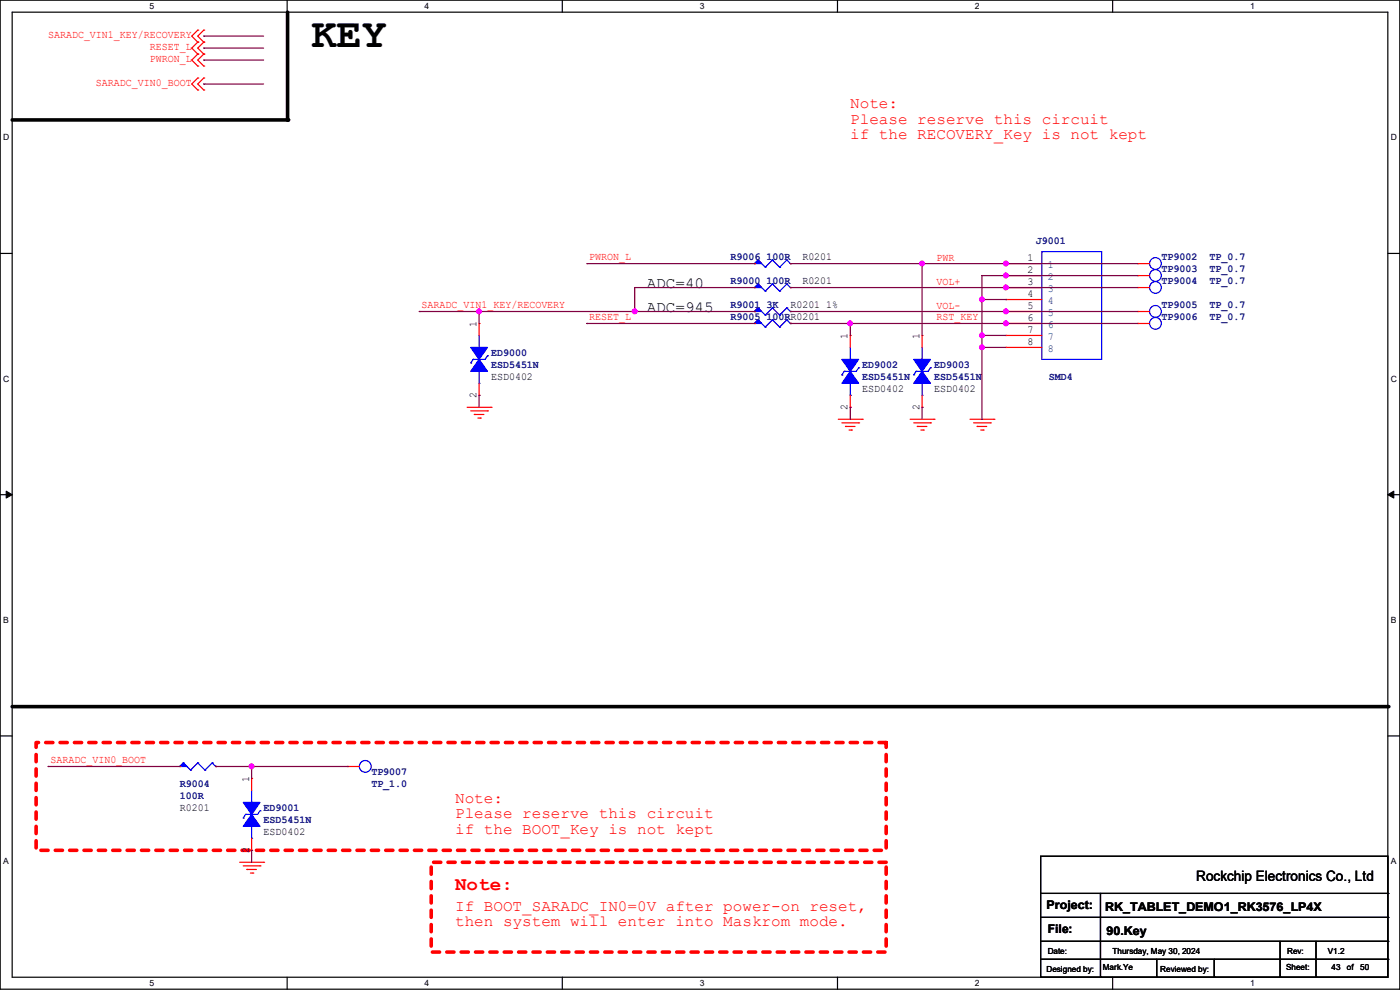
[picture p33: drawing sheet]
<svg xmlns="http://www.w3.org/2000/svg" width="297mm" height="210mm" viewBox="0 0 297 210" stroke-linecap="round" stroke-linejoin="round" font-family="sans-serif">
<defs><g id="words">
<text font-size="8.9" x="66.1" y="10">KEY</text>
<text font-size="4.1" fill="#f00" x="96.6" y="188.9">Note:</text>
<g font-size="3.3" fill="#f00">
<text x="180.4" y="23">Note:</text>
<text x="180.4" y="26.3">Please reserve this circuit</text>
<text x="180.4" y="29.6">if the RECOVERY_Key is not kept</text>
<text x="96.6" y="170.3">Note:</text>
<text x="96.6" y="173.6">Please reserve this circuit</text>
<text x="96.6" y="176.9">if the BOOT_Key is not kept</text>
<text x="96.6" y="193.2">If BOOT_SARADC_IN0=0V after power-on reset,</text>
<text x="96.6" y="196.5">then system will enter into Maskrom mode.</text>
</g>
<g font-size="3.3">
<text x="137.2" y="61.1">ADC=40</text>
<text x="137.2" y="66.2">ADC=945</text>
</g>
<text font-size="3" x="253.8" y="186.9">Rockchip Electronics Co., Ltd</text>
<g font-size="2.5">
<text x="222" y="192.9">Project:</text>
<text x="222.3" y="198">File:</text>
<text x="234.5" y="193.2">RK_TABLET_DEMO1_RK3576_LP4X</text>
<text x="234.7" y="198.2">90.Key</text>
</g>
<g font-size="2.3" fill="#f00">
<text x="10.2" y="8">SARADC_VIN1_KEY/RECOVERY</text>
<text x="31.8" y="10.5">RESET_L</text>
<text x="31.8" y="13.1">PWRON_L</text>
<text x="20.4" y="18.2">SARADC_VIN0_BOOT</text>
<text x="125" y="55.2">PWRON_L</text>
<text x="198.7" y="55.4">PWR</text>
<text x="89.5" y="65.4">SARADC_VIN1_KEY/RECOVERY</text>
<text x="198.7" y="65.6">VOL-</text>
<text x="198.7" y="60.5">VOL+</text>
<text x="125" y="67.9">RESET_L</text>
<text x="198.7" y="67.9">RST_KEY</text>
<text x="10.7" y="161.9">SARADC_VIN0_BOOT</text>
</g>
<g font-size="2.3" fill="#000080">
<text x="219.8" y="51.7">J9001</text>
<text x="155" y="55.2">R9006 100R</text>
<text x="246.4" y="55.2">TP9002</text>
<text x="246.4" y="57.8">TP9003</text>
<text x="256.6" y="55.2">TP_0.7</text>
<text x="256.6" y="57.8">TP_0.7</text>
<text x="155" y="60.3">R9000 100R</text>
<text x="155" y="65.4">R9001 3K</text>
<text x="246.4" y="60.3">TP9004</text>
<text x="246.4" y="65.4">TP9005</text>
<text x="256.6" y="60.3">TP_0.7</text>
<text x="256.6" y="65.4">TP_0.7</text>
<text x="155" y="67.9">R9005 100RR0201</text>
<text x="246.4" y="67.9">TP9006</text>
<text x="256.6" y="67.9">TP_0.7</text>
<text x="104.2" y="75.6">ED9000</text>
<text x="104.2" y="78.1">ESD5451N</text>
<text x="182.9" y="78.1">ED9002</text>
<text x="182.9" y="80.6">ESD5451N</text>
<text x="198.2" y="78.1">ED9003</text>
<text x="198.2" y="80.6">ESD5451N</text>
<text x="222.5" y="80.6">SMD4</text>
<text x="38.1" y="167">R9004</text>
<text x="78.8" y="164.5">TP9007</text>
<text x="78.8" y="167">TP_1.0</text>
<text x="38.1" y="169.5">100R</text>
<text x="55.9" y="172.1">ED9001</text>
<text x="55.9" y="174.6">ESD5451N</text>
</g>
<g font-size="2.3">
<text x="170.2" y="55.2">R0201</text>
<text x="218" y="55.4">1</text>
<text x="218" y="57.9">2</text>
<text x="167.7" y="65.4">R0201 1%</text>
<text x="170.2" y="60.3">R0201</text>
<text x="218" y="60.5">3</text>
<text x="218" y="63">4</text>
<text x="218" y="65.5">5</text>
<text x="101.1" y="69.4" transform="rotate(-90 101.1 69.4)">1</text>
<text x="179.8" y="71.9" transform="rotate(-90 179.8 71.9)">1</text>
<text x="195.1" y="71.9" transform="rotate(-90 195.1 71.9)">1</text>
<text x="218" y="68.1">6</text>
<text x="218" y="70.6">7</text>
<text x="218" y="73.2">8</text>
<text x="104.2" y="80.6">ESD0402</text>
<text x="182.9" y="83.2">ESD0402</text>
<text x="198.2" y="83.2">ESD0402</text>
<text x="101.1" y="84.4" transform="rotate(-90 101.1 84.4)">2</text>
<text x="179.8" y="86.9" transform="rotate(-90 179.8 86.9)">2</text>
<text x="195.1" y="86.9" transform="rotate(-90 195.1 86.9)">2</text>
<text x="52.8" y="165.9" transform="rotate(-90 52.8 165.9)">1</text>
<text x="38.1" y="172.1">R0201</text>
<text x="55.9" y="177.2">ESD0402</text>
<text x="52.8" y="180.9" transform="rotate(-90 52.8 180.9)">2</text>
</g>
<g font-size="2.3" fill="#004080">
<text x="222.3" y="56.9">1</text>
<text x="222.3" y="59.4">2</text>
<text x="222.3" y="61.9">3</text>
<text x="222.3" y="64.5">4</text>
<text x="222.3" y="67">5</text>
<text x="222.3" y="69.6">6</text>
<text x="222.3" y="72.1">7</text>
<text x="222.3" y="74.6">8</text>
</g>
<g font-size="1.8">
<text x="31.7" y="1.9">5</text>
<text x="90.1" y="1.9">4</text>
<text x="148.5" y="1.9">3</text>
<text x="206.8" y="1.9">2</text>
<text x="265.2" y="1.9">1</text>
<text x=".7" y="29.8">D</text>
<text x="295.1" y="29.8">D</text>
<text x=".7" y="80.9">C</text>
<text x="295.1" y="80.9">C</text>
<text x=".7" y="132.1">B</text>
<text x="295.1" y="132.1">B</text>
<text x=".7" y="183.3">A</text>
<text x="295.1" y="183.3">A</text>
<text x="222.3" y="202.3">Date:</text>
<text x="236" y="202.3">Thursday, May 30, 2024</text>
<text x="273.1" y="202.3">Rev:</text>
<text x="281.7" y="202.3">V1.2</text>
<text x="31.7" y="209.2">5</text>
<text x="90.1" y="209.2">4</text>
<text x="148.5" y="209.2">3</text>
<text x="206.8" y="209.2">2</text>
<text x="222" y="206.1">Designed by:</text>
<text x="234" y="205.9">Mark.Ye</text>
<text x="246.2" y="206.1">Reviewed by:</text>
<text x="265.2" y="209.2">1</text>
<text x="272.8" y="205.9">Sheet:</text>
<text x="282.5" y="205.9">43</text>
<text x="285.7" y="205.9">of</text>
<text x="288.6" y="205.9">50</text>
</g>
</g></defs>
<path d="M0 0h297v209.8h-297zM2.6 2.6h291.8v204.7h-291.8z" fill="none" stroke="#000" stroke-width=".25"/>
<g fill="#fff">
<path d="M31.7 .3h1v2h-1z"/>
<path d="M31.7 207.6h1v1.9h-1z"/>
</g>
<path d="M60.9 0v2.6M60.9 207.3v2.5" fill="none" stroke="#000" stroke-width=".25"/>
<g fill="#fff">
<path d="M90.1 .3h1v2h-1z"/>
<path d="M90.1 207.6h1v1.9h-1z"/>
</g>
<path d="M119.3 0v2.6M119.3 207.3v2.5" fill="none" stroke="#000" stroke-width=".25"/>
<g fill="#fff">
<path d="M148.5 .3h.9v2h-.9z"/>
<path d="M148.5 207.6h.9v1.9h-.9z"/>
</g>
<path d="M177.7 0v2.6M177.7 207.3v2.5" fill="none" stroke="#000" stroke-width=".25"/>
<g fill="#fff">
<path d="M206.8 .3h1v2h-1z"/>
<path d="M206.8 207.6h1v1.9h-1z"/>
</g>
<path d="M236.1 0v2.6M236.1 207.3v2.5" fill="none" stroke="#000" stroke-width=".25"/>
<g fill="#fff">
<path d="M265.2 .3h1v2h-1z"/>
<path d="M265.2 207.6h1v1.9h-1z"/>
<path d="M.7 28.2h1.2v1.9h-1.2z"/>
<path d="M295.1 28.2h1.2v1.9h-1.2z"/>
<path d="M.7 79.3h1.2v2h-1.2z"/>
<path d="M295.1 79.3h1.2v2h-1.2z"/>
</g>
<path d="M0 53.8h2.6M294.4 53.8h2.6" fill="none" stroke="#000" stroke-width=".25"/>
<g fill="#fff">
<path d="M.7 130.5h1.2v2h-1.2z"/>
<path d="M295.1 130.5h1.1v2h-1.1z"/>
</g>
<path d="M0 104.9h2.6M294.4 104.9h2.6" fill="none" stroke="#000" stroke-width=".25"/>
<path d="M1.3 104.2l1.3 .7-1.3 .8zM294.4 104.9l1.3-.7v1.5z" fill="#000" stroke="#000" stroke-width=".21"/>
<g fill="#fff">
<path d="M.7 181.7h1.2v2h-1.2z"/>
<path d="M295.1 181.7h1.1v2h-1.1z"/>
</g>
<g fill="none" stroke="#000" stroke-width=".25">
<path d="M0 156.1h2.6M294.4 156.1h2.6M220.8 181.7h73.6v25.6h-73.6zM220.8 189.5h73.6M220.8 194.6h73.6M220.8 199.7h73.6M233.5 189.5v17.8M271.6 199.7v7.6M279.2 199.7v7.6M294.4 189.5h.1M294.4 194.6h.1M294.4 199.7h.1"/>
<path d="M220.8 203.5h73.6M233.5 207.3h.1M245.4 207.3h.1M245.4 203.5v3.8M257.6 207.3h.1M257.6 203.5v3.8M271.6 207.3h.1M279.2 207.3h.1M294.4 203.5h.1"/>
</g>
<path d="M7.7 157.5h180.3v22.9h-180.3zM91.5 182.9h96.5v19.1h-96.5z" fill="none" stroke="#f00" stroke-width=".76" stroke-dasharray="1.5 1.5"/>
<path d="M61 2.6v22.8h-58.4M2.6 149.9h291.8" fill="none" stroke="#000" stroke-width=".76"/>
<g fill="#000">
<circle cx="61" cy="25.4" r=".38"/>
<circle cx="294.4" cy="149.9" r=".38"/>
</g>
<g fill="none" stroke="#f00" stroke-width=".25">
<path d="M42 11.5h.1M42 8.9h.1M42 14h.1M42 19.1h.1M42 16.6h.1M42 6.4h.1M42 8.9l-1.3 1.3 1.3 1.3M42 11.5l-1.3 1.2 1.3 1.3M42 16.6l-1.3 1.2 1.3 1.3M42 6.4l-1.3 1.3 1.3 1.2M43.2 11.5h.1M43.2 8.9h.1"/>
<path d="M43.2 14h.1M43.2 19.1h.1M43.2 16.6h.1M43.2 6.4h.1M43.2 8.9l-1.2 1.3 1.2 1.3M43.2 11.5l-1.2 1.2 1.2 1.3M43.2 16.6l-1.2 1.2 1.2 1.3M43.2 6.4l-1.2 1.3 1.2 1.2M160.1 55.9h.1M167.7 55.9h.1M213.4 55.9h.1M213.4 58.5h.1"/>
<path d="M213.4 55.9h7.6M213.4 58.5h7.6M241.3 55.9h.1M241.3 58.5h.1M241.3 55.9h2.6M241.3 58.5h2.6M101.6 68.6h.1M101.6 68.6v2.6M160.1 61h.1M160.1 68.6h.1M160.1 66.1h.1M167.7 61h.1"/>
<path d="M167.7 68.6h.1M167.7 66.1h.1M180.4 71.2h.1M180.4 71.2v2.5M195.6 71.2h.1M195.6 71.2v2.5M213.4 61h.1M213.4 63.5h.1M213.4 66.1h.1M213.4 68.6h.1M213.4 71.2h.1M213.4 73.7h.1"/>
<path d="M213.4 61h7.6M213.4 63.5h7.6M213.4 66.1h7.6M213.4 68.6h7.6M213.4 71.2h7.6M213.4 73.7h7.6M241.3 61h.1M241.3 66.1h.1M241.3 68.6h.1M241.3 61h2.6M241.3 66.1h2.6M241.3 68.6h2.6"/>
<path d="M99.1 86.4h5.1M99.9 87.2h3.5M100.6 87.9h.1M100.6 87.9h2.1M101.4 88.7h.5M101.6 83.9h.1M101.6 81.3v2.6M101.9 88.7h.1M103.4 87.2h.1M104.2 86.4h.1M177.8 88.9h5.1M178.6 89.7h3.6"/>
<path d="M179.4 90.5h.1M179.4 90.5h2M180.1 91.2h.5M180.4 86.4h.1M180.4 83.9v2.5M180.6 91.2h.1M182.2 89.7h.1M182.9 88.9h.1M193.1 88.9h5.1M193.8 89.7h3.6M194.6 90.5h.1M194.6 90.5h2"/>
<path d="M195.4 91.2h.5M195.6 86.4h.1M195.6 83.9v2.5M195.9 91.2h.1M197.4 89.7h.1M198.2 88.9h.1M205.8 88.9h5.1M206.5 89.7h3.6M207.3 90.5h.1M207.3 90.5h2M208.1 91.2h.5M208.6 91.2h.1"/>
<path d="M210.1 89.7h.1M210.9 88.9h.1M38.1 162.6h.1M45.8 162.6h.1M53.4 165.1h.1M53.4 165.1v2.6M53.4 177.8v2.6M73.7 162.6h.1M73.7 162.6h2.5M50.8 182.9h5.1M51.6 183.7h3.6M52.4 184.4h.1"/>
<path d="M52.4 184.4h2M53.1 185.2h.5M53.4 180.4h.1M53.6 185.2h.1M55.2 183.7h.1M55.9 182.9h.1"/>
</g>
<g fill="none" stroke="#00f" stroke-width=".25">
<path d="M160.8 55.2h.1M160.8 55.2l-.7 .7M160.8 55.2l1.5 1.5M162.3 56.7h.1M163.9 55.2h.1M163.9 55.2l-1.6 1.5M163.9 55.2l1.5 1.5M165.4 56.7h.1M166.9 55.2h.1M166.9 55.2l-1.5 1.5M166.9 55.2l.8 .7M167.7 55.9h.1"/>
<path d="M221 53.4h12.7v22.8h-12.7zM99.9 77h.1M100.4 76.2h.1M100.4 76.2l-.5 .8M101.6 73.7h.1M101.6 71.2v2.5M101.6 78.8v2.5M103.4 75.5h.1M103.4 75.5l-.5 .7h-2.5M160.8 60.2h.1M160.8 67.9h.1M160.8 65.3h.1"/>
<path d="M160.8 60.2l-.7 .8M160.8 60.2l1.5 1.6M160.8 67.9l-.7 .7M160.8 67.9l1.5 1.5M160.8 65.3l-.7 .8M160.8 65.3l1.5 1.5M162.3 61.8h.1M162.3 69.4h.1M162.3 66.8h.1M163.9 60.2h.1M163.9 67.9h.1M163.9 65.3h.1"/>
<path d="M163.9 60.2l-1.6 1.6M163.9 60.2l1.5 1.6M163.9 67.9l-1.6 1.5M163.9 67.9l1.5 1.5M163.9 65.3l-1.6 1.5M163.9 65.3l1.5 1.5M165.4 61.8h.1M165.4 69.4h.1M165.4 66.8h.1M166.9 60.2h.1M166.9 67.9h.1M166.9 65.3h.1"/>
<path d="M166.9 60.2l-1.5 1.6M166.9 60.2l.8 .8M166.9 67.9l-1.5 1.5M166.9 67.9l.8 .7M166.9 65.3l-1.5 1.5M166.9 65.3l.8 .8M167.7 61h.1M167.7 68.6h.1M167.7 66.1h.1M178.6 79.5h.1M179.1 78.8h.1M179.1 78.8l-.5 .7"/>
<path d="M180.4 76.2h.1M180.4 73.7v2.5M182.2 78h.1M182.2 78l-.5 .8h-2.6M193.8 79.5h.1M194.4 78.8h.1M194.4 78.8l-.6 .7M195.6 76.2h.1M195.6 73.7v2.5M197.4 78h.1M197.4 78l-.5 .8h-2.5M101.6 81.3h.1"/>
<path d="M180.4 83.9h.1M180.4 81.3v2.6M195.6 83.9h.1M195.6 81.3v2.6M38.9 161.8h.1M38.9 161.8l-.8 .8M38.9 161.8l1.5 1.6M40.4 163.4h.1M42 161.8h.1M42 161.8l-1.6 1.6M42 161.8l1.5 1.6M43.5 163.4h.1"/>
<path d="M45 161.8h.1M45 161.8l-1.5 1.6M45 161.8l.8 .8M45.8 162.6h.1M51.6 173.5h.1M52.1 172.8h.1M52.1 172.8l-.5 .7M53.4 170.2h.1M53.4 177.8h.1M53.4 167.7v2.5M53.4 175.3v2.5M55.2 172h.1"/>
<path d="M55.2 172l-.5 .8h-2.6"/>
<circle cx="245.1" cy="55.9" r="1.25"/>
<circle cx="245.1" cy="58.4" r="1.25"/>
<circle cx="245.1" cy="68.6" r="1.25"/>
<circle cx="245.1" cy="61" r="1.25"/>
<circle cx="245.1" cy="66.1" r="1.25"/>
<circle cx="77.5" cy="162.6" r="1.25"/>
</g>
<g fill="#00f" stroke="#00f" stroke-width=".25">
<path d="M160.8 60.2l.8 .8h-1.5z"/>
<path d="M160.8 55.2l.8 .7h-1.5z"/>
<path d="M38.9 161.8l.8 .8h-1.6z"/>
<path d="M160.1 68.6l.7-.7 .8 .7z"/>
<path d="M160.1 66.1l.7-.8 .8 .8z"/>
<path d="M193.8 76.2h3.6l-1.8 2.6z" fill-rule="evenodd"/>
<path d="M195.6 78.8l1.8 2.5h-3.6z" fill-rule="evenodd"/>
<path d="M178.6 76.2h3.6l-1.8 2.6z" fill-rule="evenodd"/>
<path d="M180.4 78.8l1.8 2.5h-3.6z" fill-rule="evenodd"/>
<path d="M99.9 73.7h3.5l-1.8 2.5z" fill-rule="evenodd"/>
<path d="M101.6 76.2l1.8 2.6h-3.5z" fill-rule="evenodd"/>
<path d="M51.6 170.2h3.6l-1.8 2.6z" fill-rule="evenodd"/>
<path d="M53.4 172.8l1.8 2.5h-3.6z" fill-rule="evenodd"/>
</g>
<g fill="none" stroke="#800040" stroke-width=".25">
<path d="M43.2 7.7h.1M43.2 10.2h.1M43.2 12.7h.1M43.2 17.8h.1M43.2 7.7h12.7M43.2 10.2h12.7M43.2 12.7h12.7M43.2 17.8h12.7M124.5 55.9h.1M124.5 55.9h35.6M167.7 55.9h73.6M195.6 55.9h.1"/>
<path d="M195.6 55.9v15.3M208.3 58.5h.1M208.3 58.5h33M208.3 58.5v30.4M213.4 55.9h.1M213.4 58.5h.1M88.9 66.1h.1M88.9 66.1h71.2M101.6 66.1h.1M101.6 66.1v2.5M124.5 68.6h.1M124.5 68.6h35.6"/>
<path d="M134.7 66.1h.1M160.1 61h.1M160.1 66.1h.1M160.1 61h-25.4v5.1M167.7 68.6h.1M167.7 68.6h73.6M167.7 66.1h73.6M167.7 61h73.6M180.4 68.6h.1M180.4 68.6v2.6M208.3 73.7h.1M208.3 71.2h.1"/>
<path d="M208.3 63.5h.1M208.3 71.2h5.1M208.3 73.7h5.1M208.3 63.5h5.1M213.4 68.6h.1M213.4 61h.1M213.4 66.1h.1M213.4 63.5h.1M101.6 83.9h.1M101.6 83.9v2.5M180.4 86.4h.1M180.4 86.4v2.5"/>
<path d="M195.6 86.4h.1M195.6 86.4v2.5M208.3 88.9h.1M10.2 162.6h.1M10.2 162.6h27.9M45.8 162.6h.1M45.8 162.6h27.9M53.4 162.6h.1M53.4 162.6v2.5M73.7 162.6h.1M53.4 180.4h.1M53.4 180.4v2.5"/>
</g>
<g fill="#f0f" stroke="#f0f" stroke-width=".25">
<circle cx="180.4" cy="68.6" r=".49"/>
<circle cx="101.6" cy="66.1" r=".49"/>
<circle cx="53.4" cy="162.6" r=".49"/>
<circle cx="213.4" cy="55.9" r=".49"/>
<circle cx="213.4" cy="58.4" r=".49"/>
<circle cx="213.4" cy="61" r=".49"/>
<circle cx="213.4" cy="66.1" r=".49"/>
<circle cx="213.4" cy="68.6" r=".49"/>
<circle cx="208.3" cy="73.7" r=".49"/>
<circle cx="208.3" cy="71.1" r=".49"/>
<circle cx="208.3" cy="63.5" r=".49"/>
<circle cx="134.6" cy="66.1" r=".49"/>
<circle cx="195.6" cy="55.9" r=".49"/>
</g>
<use href="#words"/>
</svg>
